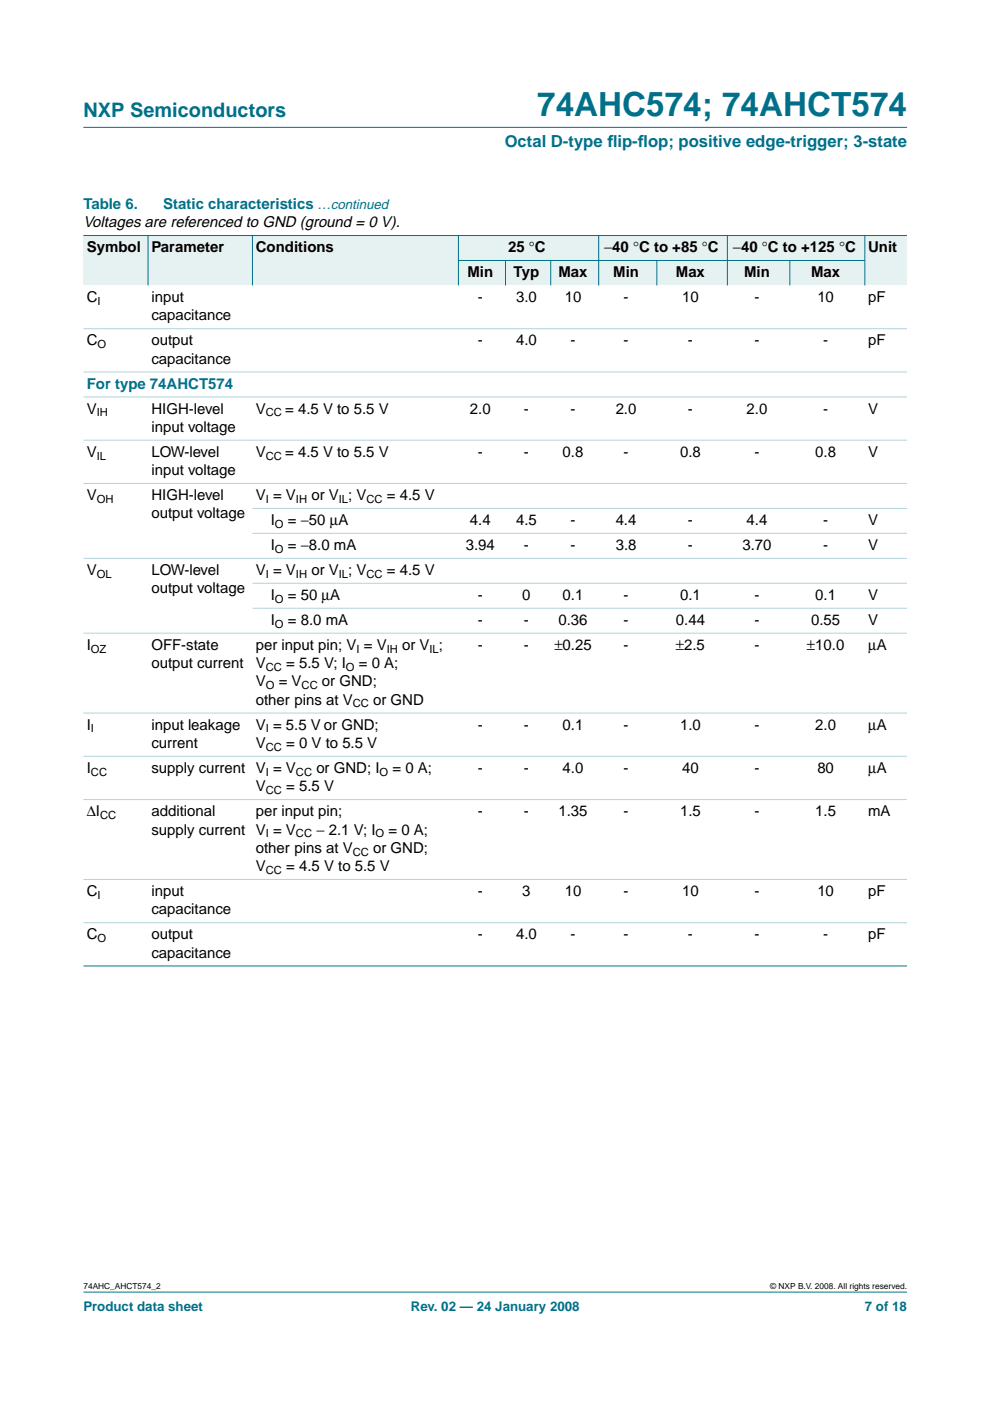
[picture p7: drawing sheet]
<svg xmlns="http://www.w3.org/2000/svg" width="210mm" height="297mm" viewBox="0 0 210 297" stroke-linecap="round" stroke-linejoin="round" font-family="sans-serif">
<defs><g id="words">
<text font-size="7.1" fill="#00708a" x="113.9" y="24.7">74AHC574; 74AHCT574</text>
<text font-size="4.2" fill="#00708a" x="17.7" y="24.9">NXP Semiconductors</text>
<g font-size="3.5" fill="#00708a">
<text x="107" y="31.1">Octal D-type f</text>
<text x="128.8" y="31.1">lip-f</text>
<text x="135.2" y="31.1">lop; positive edge-trigger; 3-state</text>
</g>
<g font-size="3.2" fill="#00708a">
<text x="17.7" y="44.3">Table 6.</text>
<text x="34.6" y="44.3">Static characteristics …continued</text>
<text x="18.4" y="82.4">For type 74AHCT574</text>
</g>
<g font-size="3.2">
<text x="17.7" y="48.2">Voltages are referenced to GND (ground = 0 V).</text>
<text x="18.4" y="53.5">Symbol</text>
<text x="32.1" y="53.5">Parameter</text>
<text x="54.2" y="53.5">Conditions</text>
<text x="107.7" y="53.5">25 °C</text>
<text x="128.1" y="53.5">−40 °C to +85 °C</text>
<text x="155.4" y="53.5">−40 °C to +125 °C</text>
<text x="184.1" y="53.5">Unit</text>
<text x="99.1" y="58.8">Min</text>
<text x="108.9" y="58.8">Typ</text>
<text x="118.4" y="58.8">Max</text>
<text x="130" y="58.8">Min</text>
<text x="143.3" y="58.8">Max</text>
<text x="157.8" y="58.8">Min</text>
<text x="172" y="58.8">Max</text>
<text x="18.4" y="64">C</text>
<text x="32.1" y="64">input</text>
<text x="101.3" y="64">-</text>
<text x="109.4" y="64">3.0</text>
<text x="119.7" y="64">10</text>
<text x="132.2" y="64">-</text>
<text x="144.6" y="64">10</text>
<text x="160" y="64">-</text>
<text x="173.3" y="64">10</text>
<text x="184.1" y="64">pF</text>
<text x="32.1" y="67.9">capacitance</text>
<text x="18.4" y="73.2">C</text>
<text x="32.1" y="73.2">output</text>
<text x="32.1" y="77.1">capacitance</text>
<text x="101.3" y="73.2">-</text>
<text x="109.4" y="73.2">4.0</text>
<text x="121" y="73.2">-</text>
<text x="132.2" y="73.2">-</text>
<text x="145.9" y="73.2">-</text>
<text x="160" y="73.2">-</text>
<text x="174.5" y="73.2">-</text>
<text x="184.1" y="73.2">pF</text>
<text x="18.4" y="87.7">V</text>
<text x="32.1" y="87.7">HIGH-level</text>
<text x="54.2" y="87.7">V</text>
<text x="60.5" y="87.7">= 4.5 V to 5.5 V</text>
<text x="99.6" y="87.7">2.0</text>
<text x="111.1" y="87.7">-</text>
<text x="121" y="87.7">-</text>
<text x="130.5" y="87.7">2.0</text>
<text x="145.9" y="87.7">-</text>
<text x="158.3" y="87.7">2.0</text>
<text x="174.5" y="87.7">-</text>
<text x="184.1" y="87.7">V</text>
<text x="32.1" y="91.6">input voltage</text>
<text x="18.4" y="96.9">V</text>
<text x="32.1" y="96.9">LOW-level</text>
<text x="32.1" y="100.7">input voltage</text>
<text x="54.2" y="96.9">V</text>
<text x="60.5" y="96.9">= 4.5 V to 5.5 V</text>
<text x="101.3" y="96.9">-</text>
<text x="111.1" y="96.9">-</text>
<text x="119.3" y="96.9">0.8</text>
<text x="132.2" y="96.9">-</text>
<text x="144.2" y="96.9">0.8</text>
<text x="160" y="96.9">-</text>
<text x="172.9" y="96.9">0.8</text>
<text x="184.1" y="96.9">V</text>
<text x="18.4" y="106">V</text>
<text x="32.1" y="106">HIGH-level</text>
<text x="54.2" y="106">V = V</text>
<text x="66" y="106">or V ; V</text>
<text x="82" y="106">= 4.5 V</text>
<text x="32.1" y="109.9">output voltage</text>
<text x="57.4" y="111.3">I</text>
<text x="61" y="111.3">= −50 µA</text>
<text x="99.6" y="111.3">4.4</text>
<text x="109.4" y="111.3">4.5</text>
<text x="121" y="111.3">-</text>
<text x="130.5" y="111.3">4.4</text>
<text x="145.9" y="111.3">-</text>
<text x="158.3" y="111.3">4.4</text>
<text x="174.5" y="111.3">-</text>
<text x="184.1" y="111.3">V</text>
<text x="57.4" y="116.6">I</text>
<text x="61" y="116.6">= −8.0 mA</text>
<text x="98.7" y="116.6">3.94</text>
<text x="111.1" y="116.6">-</text>
<text x="121" y="116.6">-</text>
<text x="130.5" y="116.6">3.8</text>
<text x="145.9" y="116.6">-</text>
<text x="157.4" y="116.6">3.70</text>
<text x="174.5" y="116.6">-</text>
<text x="184.1" y="116.6">V</text>
<text x="18.4" y="121.9">V</text>
<text x="32.1" y="121.9">LOW-level</text>
<text x="32.1" y="125.8">output voltage</text>
<text x="54.2" y="121.9">V = V</text>
<text x="66" y="121.9">or V ; V</text>
<text x="82" y="121.9">= 4.5 V</text>
<text x="57.4" y="127.2">I</text>
<text x="61" y="127.2">= 50 µA</text>
<text x="101.3" y="127.2">-</text>
<text x="110.7" y="127.2">0</text>
<text x="119.3" y="127.2">0.1</text>
<text x="132.2" y="127.2">-</text>
<text x="144.2" y="127.2">0.1</text>
<text x="160" y="127.2">-</text>
<text x="172.9" y="127.2">0.1</text>
<text x="184.1" y="127.2">V</text>
<text x="18.4" y="137.8">I</text>
<text x="32.1" y="137.8">OFF-state</text>
<text x="54.2" y="137.8">per input pin; V = V</text>
<text x="57.4" y="132.5">I</text>
<text x="61" y="132.5">= 8.0 mA</text>
<text x="85.3" y="137.8">or V ;</text>
<text x="101.3" y="137.8">-</text>
<text x="101.3" y="132.5">-</text>
<text x="111.1" y="137.8">-</text>
<text x="111.1" y="132.5">-</text>
<text x="117.5" y="137.8">±0.25</text>
<text x="118.4" y="132.5">0.36</text>
<text x="132.2" y="137.8">-</text>
<text x="132.2" y="132.5">-</text>
<text x="143.3" y="132.5">0.44</text>
<text x="143.3" y="137.8">±2.5</text>
<text x="160" y="132.5">-</text>
<text x="160" y="137.8">-</text>
<text x="171.1" y="137.8">±10.0</text>
<text x="172" y="132.5">0.55</text>
<text x="184.1" y="132.5">V</text>
<text x="184.1" y="137.8">µA</text>
<text x="32.1" y="141.7">output current</text>
<text x="54.2" y="141.7">V</text>
<text x="60.7" y="141.7">= 5.5 V; I</text>
<text x="76.1" y="141.7">= 0 A;</text>
<text x="54.2" y="149.4">other pins at V</text>
<text x="54.2" y="145.5">V</text>
<text x="59.1" y="145.5">= V</text>
<text x="68.3" y="145.5">or GND;</text>
<text x="79.1" y="149.4">or GND</text>
<text x="18.4" y="154.7">I</text>
<text x="32.1" y="154.7">input leakage</text>
<text x="54.2" y="154.7">V = 5.5 V or GND;</text>
<text x="101.3" y="154.7">-</text>
<text x="111.1" y="154.7">-</text>
<text x="119.3" y="154.7">0.1</text>
<text x="132.2" y="154.7">-</text>
<text x="144.2" y="154.7">1.0</text>
<text x="160" y="154.7">-</text>
<text x="172.9" y="154.7">2.0</text>
<text x="184.1" y="154.7">µA</text>
<text x="32.1" y="158.6">current</text>
<text x="54.2" y="158.6">V</text>
<text x="60.7" y="158.6">= 0 V to 5.5 V</text>
<text x="18.4" y="163.9">I</text>
<text x="32.1" y="163.9">supply current V = V</text>
<text x="54.2" y="167.8">V</text>
<text x="60.7" y="167.8">= 5.5 V</text>
<text x="67.1" y="163.9">or GND; I</text>
<text x="83.2" y="163.9">= 0 A;</text>
<text x="101.3" y="163.9">-</text>
<text x="111.1" y="163.9">-</text>
<text x="119.3" y="163.9">4.0</text>
<text x="132.2" y="163.9">-</text>
<text x="144.6" y="163.9">40</text>
<text x="160" y="163.9">-</text>
<text x="173.3" y="163.9">80</text>
<text x="184.1" y="163.9">µA</text>
<text x="18.4" y="173.1">∆I</text>
<text x="32.1" y="173.1">additional</text>
<text x="54.2" y="173.1">per input pin;</text>
<text x="101.3" y="173.1">-</text>
<text x="111.1" y="173.1">-</text>
<text x="118.4" y="173.1">1.35</text>
<text x="132.2" y="173.1">-</text>
<text x="144.2" y="173.1">1.5</text>
<text x="160" y="173.1">-</text>
<text x="172.9" y="173.1">1.5</text>
<text x="184.1" y="173.1">mA</text>
<text x="32.1" y="176.9">supply current V = V</text>
<text x="67.1" y="176.9">− 2.1 V; I</text>
<text x="82.4" y="176.9">= 0 A;</text>
<text x="54.2" y="184.7">V</text>
<text x="54.2" y="180.8">other pins at V</text>
<text x="60.7" y="184.7">= 4.5 V to 5.5 V</text>
<text x="79.1" y="180.8">or GND;</text>
<text x="18.4" y="190">C</text>
<text x="32.1" y="190">input</text>
<text x="101.3" y="190">-</text>
<text x="110.7" y="190">3</text>
<text x="119.7" y="190">10</text>
<text x="132.2" y="190">-</text>
<text x="144.6" y="190">10</text>
<text x="160" y="190">-</text>
<text x="173.3" y="190">10</text>
<text x="184.1" y="190">pF</text>
<text x="32.1" y="193.9">capacitance</text>
<text x="18.4" y="199.2">C</text>
<text x="32.1" y="199.2">output</text>
<text x="32.1" y="203">capacitance</text>
<text x="101.3" y="199.2">-</text>
<text x="109.4" y="199.2">4.0</text>
<text x="121" y="199.2">-</text>
<text x="132.2" y="199.2">-</text>
<text x="145.9" y="199.2">-</text>
<text x="160" y="199.2">-</text>
<text x="174.5" y="199.2">-</text>
<text x="184.1" y="199.2">pF</text>
</g>
<g font-size="2.8" fill="#00708a">
<text x="17.7" y="278">Product data sheet</text>
<text x="87.1" y="278">Rev. 02 — 24 January 2008</text>
<text x="183.4" y="278">7 of 18</text>
</g>
<g font-size="2.4">
<text x="20.7" y="64.6">I</text>
<text x="20.7" y="73.8">O</text>
<text x="20.5" y="88.3">IH</text>
<text x="56.4" y="88.3">CC</text>
<text x="20.5" y="97.4">IL</text>
<text x="56.4" y="97.4">CC</text>
<text x="20.5" y="106.6">OH</text>
<text x="56.4" y="106.6">I</text>
<text x="62.8" y="106.6">IH</text>
<text x="71.8" y="106.6">IL</text>
<text x="77.7" y="106.6">CC</text>
<text x="58.3" y="111.9">O</text>
<text x="58.3" y="117.2">O</text>
<text x="20.5" y="122.5">OL</text>
<text x="56.4" y="122.5">I</text>
<text x="62.8" y="122.5">IH</text>
<text x="71.8" y="122.5">IL</text>
<text x="77.7" y="122.5">CC</text>
<text x="58.3" y="127.8">O</text>
<text x="58.3" y="133.1">O</text>
<text x="19.3" y="138.3">OZ</text>
<text x="56.4" y="142.2">CC</text>
<text x="73.3" y="142.2">O</text>
<text x="75.6" y="138.3">I</text>
<text x="82" y="138.3">IH</text>
<text x="91.1" y="138.3">IL</text>
<text x="56.4" y="146.1">O</text>
<text x="63.9" y="146.1">CC</text>
<text x="74.8" y="150">CC</text>
<text x="19.3" y="155.3">I</text>
<text x="56.4" y="155.3">I</text>
<text x="56.4" y="159.2">CC</text>
<text x="19.3" y="164.5">CC</text>
<text x="56.4" y="164.5">I</text>
<text x="62.8" y="164.5">CC</text>
<text x="80.5" y="164.5">O</text>
<text x="21.2" y="173.6">CC</text>
<text x="56.4" y="168.3">CC</text>
<text x="56.4" y="177.5">I</text>
<text x="62.8" y="177.5">CC</text>
<text x="79.6" y="177.5">O</text>
<text x="56.4" y="185.3">CC</text>
<text x="74.8" y="181.4">CC</text>
<text x="20.7" y="190.6">I</text>
<text x="20.7" y="199.7">O</text>
</g>
<g font-size="1.8">
<text x="17.7" y="273.4">74AHC_AHCT574_2</text>
<text x="163.3" y="273.4">© NXP B.V. 2008. All rights reserved.</text>
</g>
</g></defs>
<g fill="#00708a" stroke="#00708a" stroke-width=".21">
<path d="M17.7 273.9h174.6z"/>
<path d="M17.7 27h174.6z"/>
</g>
<g fill="#e6f2f2">
<path d="M17.7 49.9h13.7v10.6h-13.7z" fill-rule="evenodd"/>
<path d="M31.4 49.9h22.1v10.6h-22.1z" fill-rule="evenodd"/>
<path d="M53.5 49.9h43.7v10.6h-43.7z" fill-rule="evenodd"/>
<path d="M97.2 49.9h29.7v5.3h-29.7z" fill-rule="evenodd"/>
<path d="M126.9 49.9h27.3v5.3h-27.3z" fill-rule="evenodd"/>
<path d="M154.2 49.9h29.2v5.3h-29.2z" fill-rule="evenodd"/>
<path d="M183.4 49.9h8.9v10.6h-8.9z" fill-rule="evenodd"/>
<path d="M97.2 55.2h10v5.3h-10z" fill-rule="evenodd"/>
<path d="M107.2 55.2h9.6v5.3h-9.6z" fill-rule="evenodd"/>
<path d="M116.8 55.2h10.1v5.3h-10.1z" fill-rule="evenodd"/>
<path d="M126.9 55.2h12.4v5.3h-12.4z" fill-rule="evenodd"/>
<path d="M139.3 55.2h14.9v5.3h-14.9z" fill-rule="evenodd"/>
<path d="M154.2 55.2h13.3v5.3h-13.3z" fill-rule="evenodd"/>
<path d="M167.5 55.2h15.9v5.3h-15.9z" fill-rule="evenodd"/>
</g>
<g fill="#00708a" stroke="#00708a" stroke-width=".21">
<path d="M31.4 49.9v10.6z"/>
<path d="M53.5 49.9v10.6z"/>
<path d="M97.2 49.9v10.6z"/>
<path d="M107.2 55.2v5.3z"/>
<path d="M116.8 55.2v5.3z"/>
<path d="M126.9 49.9v10.6z"/>
<path d="M139.3 55.2v5.3z"/>
<path d="M154.2 49.9v10.6z"/>
<path d="M167.5 55.2v5.3z"/>
<path d="M183.4 49.9v10.6z"/>
<path d="M17.7 49.9h174.6z"/>
<path d="M97.2 55.2h86.2z"/>
<path d="M17.7 204.8h174.6z"/>
</g>
<g fill="#b3d4db" stroke="#b3d4db" stroke-width=".21">
<path d="M17.7 69.7h174.6z"/>
<path d="M17.7 78.9h174.6z"/>
<path d="M17.7 84.2h174.6z"/>
<path d="M17.7 93.3h174.6z"/>
<path d="M17.7 102.5h174.6z"/>
<path d="M53.5 107.8h138.8z"/>
<path d="M53.5 113.1h138.8z"/>
<path d="M17.7 118.4h174.6z"/>
<path d="M53.5 123.7h138.8z"/>
<path d="M53.5 129h138.8z"/>
<path d="M17.7 134.2h174.6z"/>
<path d="M17.7 151.2h174.6z"/>
<path d="M17.7 160.4h174.6z"/>
<path d="M17.7 169.5h174.6z"/>
<path d="M17.7 186.5h174.6z"/>
<path d="M17.7 195.6h174.6z"/>
</g>
<use href="#words"/>
</svg>
